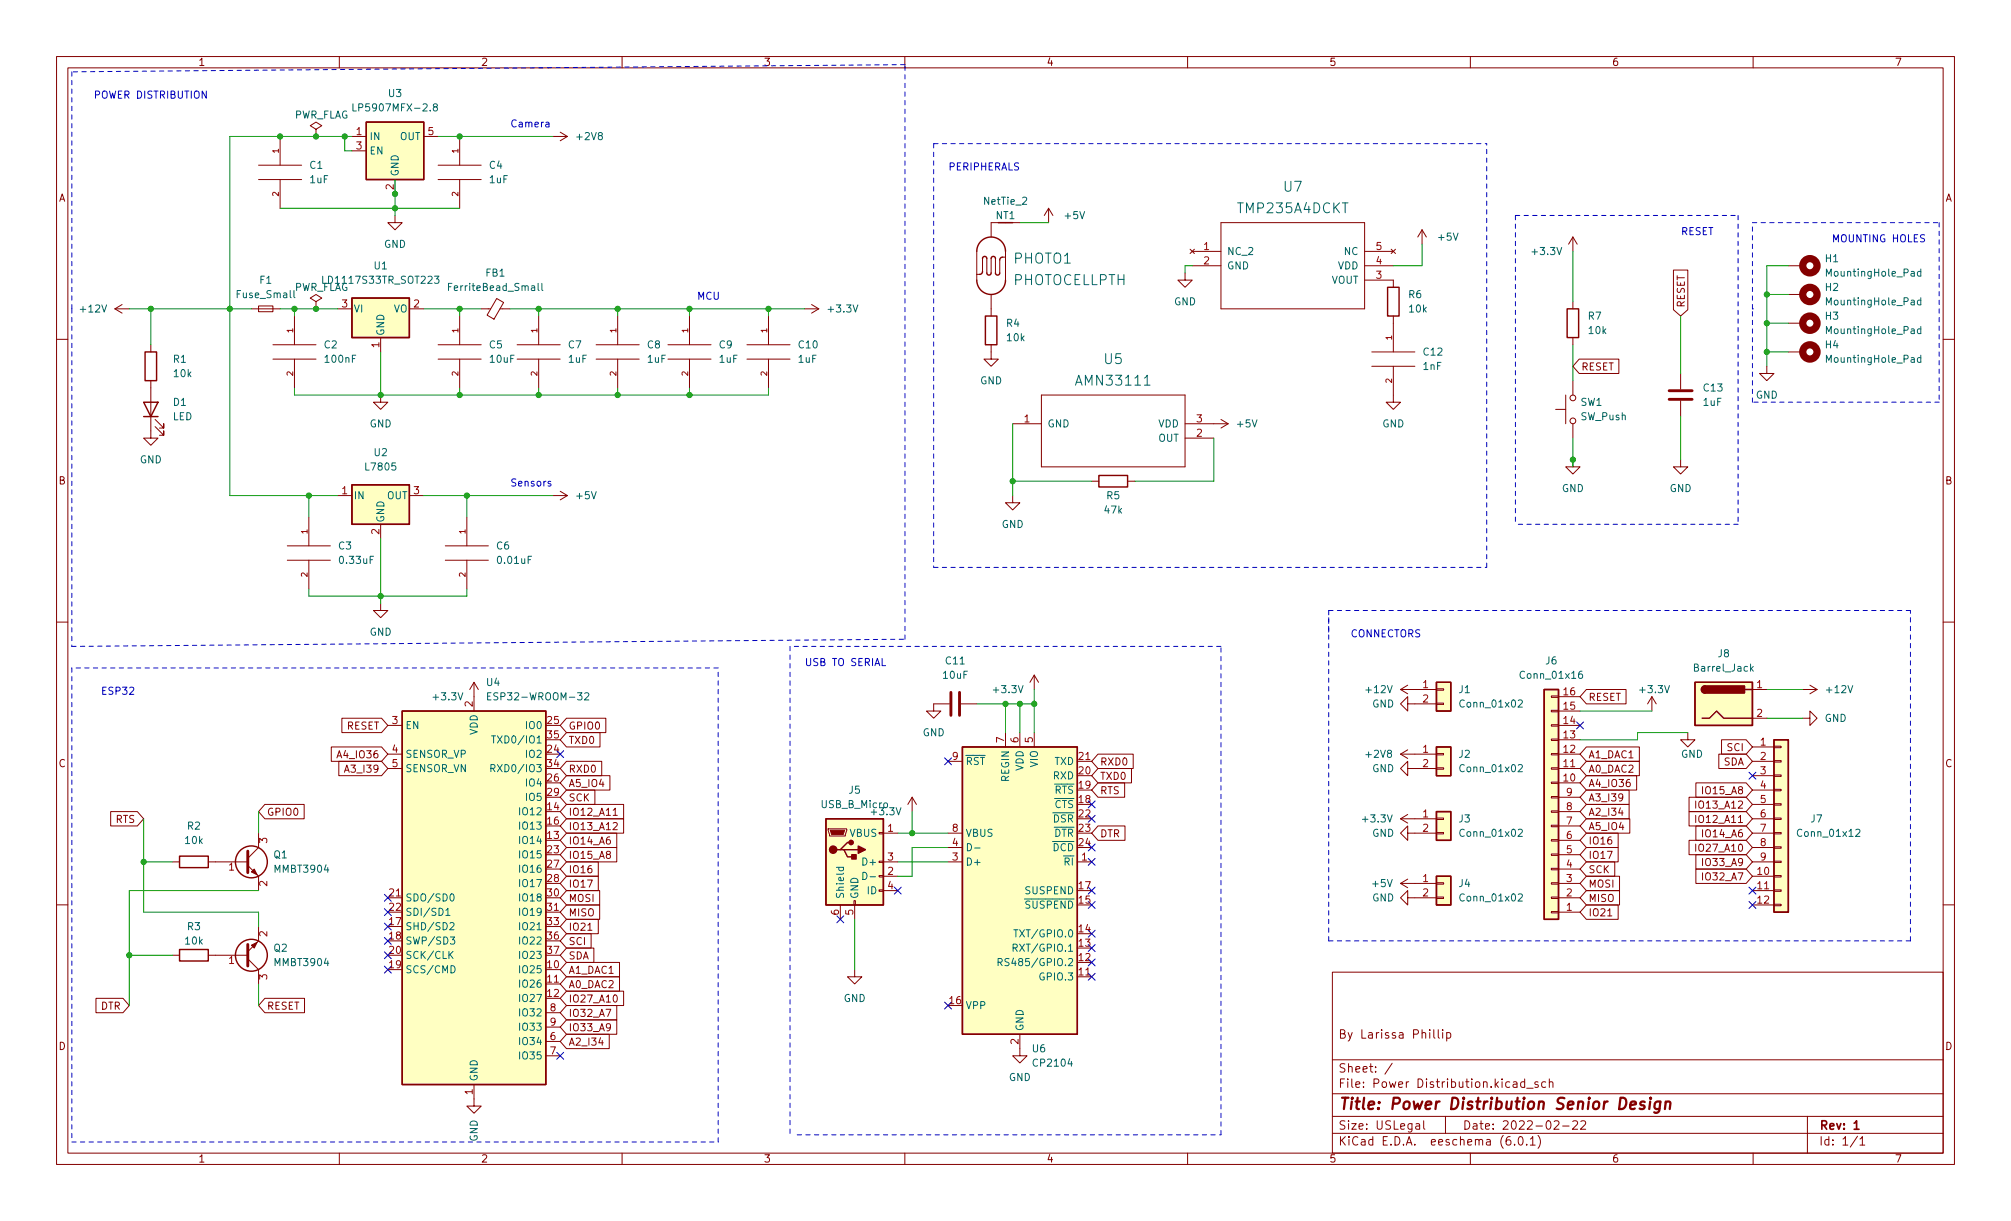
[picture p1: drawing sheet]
<svg xmlns="http://www.w3.org/2000/svg" width="356mm" height="216mm" viewBox="0 0 356 216" stroke-linecap="round" stroke-linejoin="round" font-family="sans-serif">
<defs><g id="words">
<text font-size="2.8" fill="#840000" x="236.6" y="196.2">Title: Power Distribution Senior Design</text>
<g font-size="2.5" fill="#006464">
<text x="179.3" y="46.6">PHOTO1</text>
<text x="179.1" y="50.4">PHOTOCELLPTH</text>
</g>
<g font-size="2.4" fill="#006464">
<text x="227" y="33.9">U7</text>
<text x="219" y="37.7">TMP235A4DCKT</text>
<text x="195.3" y="64.4">U5</text>
<text x="190.7" y="68.2">AMN33111</text>
</g>
<g font-size="2.1" fill="#840000">
<text x="236.6" y="183.6">By Larissa Phillip</text>
<text x="236.6" y="189.7">Sheet: /</text>
<text x="236.6" y="192.4">File: Power Distribution.kicad_sch</text>
<text x="236.6" y="202.5">KiCad E.D.A. eeschema (6.0.1)</text>
<text x="236.6" y="199.7">Size: USLegal</text>
<text x="258.6" y="199.7">Date: 2022-02-22</text>
<text x="321.6" y="199.7">Rev: 1</text>
<text x="321.6" y="202.5">Id: 1/1</text>
</g>
<g font-size="1.8" fill="#840000">
<text x="35" y="11.6">1</text>
<text x="85" y="11.6">2</text>
<text x="135" y="11.6">3</text>
<text x="185" y="11.6">4</text>
<text x="235" y="11.6">5</text>
<text x="285" y="11.6">6</text>
<text x="335" y="11.6">7</text>
<text x="10.3" y="35.6">A</text>
<text x="343.9" y="35.6">A</text>
<text x="297.9" y="54.5" transform="rotate(-90 297.9 54.5)">RESET</text>
<text x="279.6" y="65.5">RESET</text>
<text x="10.3" y="85.7">B</text>
<text x="343.9" y="85.7">B</text>
<text x="280.8" y="123.9">RESET</text>
<text x="61.3" y="129">RESET</text>
<text x="100.5" y="129">GPIO0</text>
<text x="100.5" y="131.5">TXD0</text>
<text x="10.3" y="135.6">C</text>
<text x="60.1" y="134.1">A4_IO36</text>
<text x="61.4" y="136.6">A3_I39</text>
<text x="100.5" y="136.6">RXD0</text>
<text x="194.5" y="135.3">RXD0</text>
<text x="194.5" y="137.9">TXD0</text>
<text x="280.8" y="134.1">A1_DAC1</text>
<text x="280.8" y="136.6">A0_DAC2</text>
<text x="304.7" y="135.3">SDA</text>
<text x="305.5" y="132.8">SCI</text>
<text x="343.9" y="135.6">C</text>
<text x="100.5" y="139.2">A5_IO4</text>
<text x="100.5" y="141.7">SCK</text>
<text x="194.5" y="140.4">RTS</text>
<text x="280.8" y="139.2">A4_IO36</text>
<text x="280.8" y="141.7">A3_I39</text>
<text x="300.4" y="143">IO13_A12</text>
<text x="301.4" y="140.4">IO15_A8</text>
<text x="20.4" y="145.5">RTS</text>
<text x="47.1" y="144.2">GPIO0</text>
<text x="100.5" y="144.2">IO12_A11</text>
<text x="100.5" y="146.8">IO13_A12</text>
<text x="100.5" y="149.3">IO14_A6</text>
<text x="194.5" y="148">DTR</text>
<text x="280.8" y="149.3">IO16</text>
<text x="280.8" y="144.2">A2_I34</text>
<text x="280.8" y="146.8">A5_IO4</text>
<text x="300.4" y="145.5">IO12_A11</text>
<text x="301.4" y="148">IO14_A6</text>
<text x="100.5" y="154.4">IO16</text>
<text x="100.5" y="151.9">IO15_A8</text>
<text x="280.8" y="151.9">IO17</text>
<text x="280.8" y="154.4">SCK</text>
<text x="300.4" y="150.6">IO27_A10</text>
<text x="301.4" y="153.1">IO33_A9</text>
<text x="301.4" y="155.7">IO32_A7</text>
<text x="100.5" y="156.9">IO17</text>
<text x="100.5" y="159.5">MOSI</text>
<text x="280.8" y="159.5">MISO</text>
<text x="280.8" y="156.9">MOSI</text>
<text x="100.5" y="164.6">IO21</text>
<text x="100.5" y="162">MISO</text>
<text x="100.5" y="167.1">SCI</text>
<text x="280.8" y="162">IO21</text>
<text x="100.5" y="169.6">SDA</text>
<text x="100.5" y="172.2">A1_DAC1</text>
<text x="17.8" y="178.5">DTR</text>
<text x="47.1" y="178.5">RESET</text>
<text x="100.5" y="179.8">IO32_A7</text>
<text x="100.5" y="174.7">A0_DAC2</text>
<text x="100.5" y="177.3">IO27_A10</text>
<text x="10.3" y="185.7">D</text>
<text x="100.5" y="184.9">A2_I34</text>
<text x="100.5" y="182.3">IO33_A9</text>
<text x="343.9" y="185.7">D</text>
<text x="35" y="205.6">1</text>
<text x="85" y="205.6">2</text>
<text x="135" y="205.6">3</text>
<text x="185" y="205.6">4</text>
<text x="235" y="205.6">5</text>
<text x="285" y="205.6">6</text>
<text x="335" y="205.6">7</text>
</g>
<g font-size="1.8" fill="#0000c2">
<text x="16.5" y="17.4">POWER DISTRIBUTION</text>
<text x="90.2" y="22.5">Camera</text>
<text x="167.6" y="30.1">PERIPHERALS</text>
<text x="297.2" y="41.6">RESET</text>
<text x="323.8" y="42.8">MOUNTING HOLES</text>
<text x="123.2" y="53">MCU</text>
<text x="90.2" y="86">Sensors</text>
<text x="238.8" y="112.7">CONNECTORS</text>
<text x="142.2" y="117.8">USB TO SERIAL</text>
<text x="17.8" y="122.8">ESP32</text>
</g>
<g font-size="1.8" fill="#006464">
<text x="68.7" y="17.1">U3</text>
<text x="51.9" y="21">PWR_FLAG</text>
<text x="63.4" y="19.7">LP5907MFX-2.8</text>
<text x="54.8" y="29.8">C1</text>
<text x="65.3" y="24.8">IN</text>
<text x="65.3" y="27.3">EN</text>
<text x="70.7" y="24.8">OUT</text>
<text x="86.5" y="29.8">C4</text>
<text x="102.1" y="24.8">+2V8</text>
<text x="54.8" y="32.4">1uF</text>
<text x="70.5" y="31.2" transform="rotate(-90 70.5 31.2)">GND</text>
<text x="86.6" y="32.4">1uF</text>
<text x="174.1" y="36.2">NetTie_2</text>
<text x="176.1" y="38.7">NT1</text>
<text x="188.4" y="38.7">+5V</text>
<text x="66.2" y="47.6">U1</text>
<text x="67.9" y="43.8">GND</text>
<text x="216.9" y="45.1">NC_2</text>
<text x="216.9" y="47.6">GND</text>
<text x="236.6" y="47.6">VDD</text>
<text x="237.7" y="45.1">NC</text>
<text x="254.4" y="42.5">+5V</text>
<text x="271.1" y="45.1">+3.3V</text>
<text x="322.8" y="46.4">H1</text>
<text x="42.1" y="52.7">Fuse_Small</text>
<text x="46" y="50.2">F1</text>
<text x="51.9" y="51.4">PWR_FLAG</text>
<text x="57.6" y="50.2">LD1117S33TR_SOT223</text>
<text x="79.8" y="51.4">FerriteBead_Small</text>
<text x="85.9" y="48.9">FB1</text>
<text x="207.6" y="54">GND</text>
<text x="235.4" y="50.2">VOUT</text>
<text x="249.1" y="52.7">R6</text>
<text x="322.8" y="51.4">H2</text>
<text x="323.3" y="54">MountingHole_Pad</text>
<text x="323.3" y="48.9">MountingHole_Pad</text>
<text x="14.3" y="55.2">+12V</text>
<text x="62.5" y="55.2">VI</text>
<text x="67.9" y="59.4" transform="rotate(-90 67.9 59.4)">GND</text>
<text x="69.6" y="55.2">VO</text>
<text x="146.6" y="55.2">+3.3V</text>
<text x="178" y="57.8">R4</text>
<text x="249.2" y="55.2">10k</text>
<text x="280.9" y="56.5">R7</text>
<text x="281" y="59.1">10k</text>
<text x="322.8" y="56.5">H3</text>
<text x="323.3" y="59.1">MountingHole_Pad</text>
<text x="30.7" y="64.1">R1</text>
<text x="57.3" y="61.6">C2</text>
<text x="57.6" y="64.1">100nF</text>
<text x="86.5" y="61.6">C5</text>
<text x="86.7" y="64.1">10uF</text>
<text x="100.5" y="61.6">C7</text>
<text x="100.6" y="64.1">1uF</text>
<text x="114.5" y="61.6">C8</text>
<text x="114.5" y="64.1">1uF</text>
<text x="127.2" y="61.6">C9</text>
<text x="127.2" y="64.1">1uF</text>
<text x="141.2" y="64.1">1uF</text>
<text x="141.3" y="61.6">C10</text>
<text x="178.1" y="60.3">10k</text>
<text x="251.7" y="65.4">1nF</text>
<text x="251.8" y="62.9">C12</text>
<text x="322.8" y="61.6">H4</text>
<text x="323.3" y="64.1">MountingHole_Pad</text>
<text x="30.7" y="71.8">D1</text>
<text x="30.8" y="66.7">10k</text>
<text x="173.3" y="67.9">GND</text>
<text x="279.5" y="71.8">SW1</text>
<text x="301.2" y="71.8">1uF</text>
<text x="301.3" y="69.2">C13</text>
<text x="310.5" y="70.5">GND</text>
<text x="30.5" y="74.3">LED</text>
<text x="65.3" y="75.6">GND</text>
<text x="185.2" y="75.6">GND</text>
<text x="204.8" y="75.6">VDD</text>
<text x="218.9" y="75.6">+5V</text>
<text x="244.4" y="75.6">GND</text>
<text x="279.5" y="74.3">SW_Push</text>
<text x="24.7" y="81.9">GND</text>
<text x="64.8" y="83.2">L7805</text>
<text x="66.2" y="80.6">U2</text>
<text x="204.8" y="78.1">OUT</text>
<text x="62.5" y="88.3">IN</text>
<text x="68.4" y="88.3">OUT</text>
<text x="102" y="88.3">+5V</text>
<text x="195.7" y="88.3">R5</text>
<text x="276.2" y="87">GND</text>
<text x="295.2" y="87">GND</text>
<text x="67.9" y="92.5" transform="rotate(-90 67.9 92.5)">GND</text>
<text x="177.1" y="93.3">GND</text>
<text x="195.4" y="90.8">47k</text>
<text x="59.9" y="97.2">C3</text>
<text x="60.2" y="99.7">0.33uF</text>
<text x="87.8" y="97.2">C6</text>
<text x="88.1" y="99.7">0.01uF</text>
<text x="65.3" y="112.4">GND</text>
<text x="167.3" y="117.5">C11</text>
<text x="273.3" y="117.5">J6</text>
<text x="299.8" y="118.7">Barrel_Jack</text>
<text x="303.8" y="116.2">J8</text>
<text x="76.8" y="123.8">+3.3V</text>
<text x="86.1" y="121.3">U4</text>
<text x="87.2" y="123.8">ESP32-WROOM-32</text>
<text x="166.8" y="120">10uF</text>
<text x="175.8" y="122.6">+3.3V</text>
<text x="241.7" y="122.6">+12V</text>
<text x="242.6" y="125.1">GND</text>
<text x="258" y="122.6">J1</text>
<text x="258.5" y="125.1">Conn_01x02</text>
<text x="269.1" y="120">Conn_01x16</text>
<text x="290.1" y="122.6">+3.3V</text>
<text x="323.1" y="122.6">+12V</text>
<text x="71.6" y="128.9">EN</text>
<text x="84.5" y="130" transform="rotate(-90 84.5 130)">VDD</text>
<text x="88.1" y="131.4">TXD0/IO1</text>
<text x="93.2" y="128.9">IO0</text>
<text x="163.1" y="130.2">GND</text>
<text x="322.6" y="127.6">GND</text>
<text x="71.6" y="134">SENSOR_VP</text>
<text x="71.6" y="136.5">SENSOR_VN</text>
<text x="88" y="136.5">RXD0/IO3</text>
<text x="93.2" y="134">IO2</text>
<text x="170.7" y="135.3">~{RST}</text>
<text x="181" y="136.3" transform="rotate(-90 181 136.3)">VDD</text>
<text x="183.5" y="135.6" transform="rotate(-90 183.5 135.6)">VIO</text>
<text x="186.3" y="137.8">RXD</text>
<text x="186.5" y="135.3">TXD</text>
<text x="241.7" y="134">+2V8</text>
<text x="242.6" y="136.5">GND</text>
<text x="258" y="134">J2</text>
<text x="258.5" y="136.5">Conn_01x02</text>
<text x="297.2" y="134">GND</text>
<text x="93.2" y="139.1">IO4</text>
<text x="93.2" y="141.6">IO5</text>
<text x="145.3" y="142.9">USB_B_Micro</text>
<text x="150.1" y="140.3">J5</text>
<text x="178.4" y="138.2" transform="rotate(-90 178.4 138.2)">REGIN</text>
<text x="185.1" y="142.9">~{CTS}</text>
<text x="185.1" y="140.3">~{RTS}</text>
<text x="32.8" y="149.2">10k</text>
<text x="33.2" y="146.7">R2</text>
<text x="92.2" y="149.2">IO14</text>
<text x="92.2" y="144.1">IO12</text>
<text x="92.2" y="146.7">IO13</text>
<text x="150.3" y="148">VBUS</text>
<text x="154.3" y="144.1">+3.3V</text>
<text x="170.7" y="148">VBUS</text>
<text x="184.9" y="145.4">~{DSR}</text>
<text x="185" y="148">~{DTR}</text>
<text x="241.1" y="145.4">+3.3V</text>
<text x="242.6" y="148">GND</text>
<text x="258" y="145.4">J3</text>
<text x="258.5" y="148">Conn_01x02</text>
<text x="318.1" y="148">Conn_01x12</text>
<text x="320.2" y="145.4">J7</text>
<text x="48.4" y="151.8">Q1</text>
<text x="48.7" y="154.3">MMBT3904</text>
<text x="92.2" y="151.8">IO15</text>
<text x="92.2" y="154.3">IO16</text>
<text x="152.9" y="153">D+</text>
<text x="170.7" y="153">D+</text>
<text x="186.8" y="153">~{RI}</text>
<text x="71.6" y="159.4">SDO/SD0</text>
<text x="71.6" y="161.9">SDI/SD1</text>
<text x="92.2" y="156.8">IO17</text>
<text x="92.2" y="159.4">IO18</text>
<text x="92.2" y="161.9">IO19</text>
<text x="149.2" y="159" transform="rotate(-90 149.2 159)">Shield</text>
<text x="151.8" y="159" transform="rotate(-90 151.8 159)">GND</text>
<text x="153.4" y="158.1">ID</text>
<text x="180.1" y="160.7">~{SUSPEND}</text>
<text x="181.4" y="158.1">SUSPEND</text>
<text x="242.6" y="159.4">GND</text>
<text x="242.8" y="156.8">+5V</text>
<text x="258" y="156.8">J4</text>
<text x="258.5" y="159.4">Conn_01x02</text>
<text x="32.8" y="167">10k</text>
<text x="33.2" y="164.5">R3</text>
<text x="71.6" y="164.5">SHD/SD2</text>
<text x="71.6" y="167">SWP/SD3</text>
<text x="92.2" y="164.5">IO21</text>
<text x="92.2" y="167">IO22</text>
<text x="180.3" y="165.7">TXT/GPIO.0</text>
<text x="48.4" y="168.3">Q2</text>
<text x="48.7" y="170.8">MMBT3904</text>
<text x="71.6" y="172.1">SCS/CMD</text>
<text x="71.6" y="169.5">SCK/CLK</text>
<text x="92.2" y="172.1">IO25</text>
<text x="92.2" y="169.5">IO23</text>
<text x="178.2" y="170.8">RS485/GPIO.2</text>
<text x="180.1" y="168.3">RXT/GPIO.1</text>
<text x="184.1" y="173.4">GPIO.3</text>
<text x="92.2" y="174.6">IO26</text>
<text x="92.2" y="177.2">IO27</text>
<text x="92.2" y="179.7">IO32</text>
<text x="149.2" y="177.2">GND</text>
<text x="170.7" y="178.4">VPP</text>
<text x="92.2" y="184.8">IO34</text>
<text x="92.2" y="182.2">IO33</text>
<text x="181" y="182.4" transform="rotate(-90 181 182.4)">GND</text>
<text x="84.5" y="191.3" transform="rotate(-90 84.5 191.3)">GND</text>
<text x="92.2" y="187.3">IO35</text>
<text x="178.4" y="191.1">GND</text>
<text x="182.6" y="186.1">U6</text>
<text x="182.9" y="188.6">CP2104</text>
<text x="84.5" y="201.9" transform="rotate(-90 84.5 201.9)">GND</text>
</g>
<g font-size="1.8" fill="#a90000">
<text x="63" y="23.9">1</text>
<text x="75.7" y="23.9">5</text>
<text x="63" y="26.4">3</text>
<text x="69.6" y="33.5" transform="rotate(-90 69.6 33.5)">2</text>
<text x="212.9" y="44.2">1</text>
<text x="212.9" y="46.7">2</text>
<text x="243.3" y="46.7">4</text>
<text x="243.3" y="44.2">5</text>
<text x="243.3" y="49.3">3</text>
<text x="60.5" y="54.4">3</text>
<text x="73.2" y="54.4">2</text>
<text x="67.1" y="61.5" transform="rotate(-90 67.1 61.5)">1</text>
<text x="181.1" y="74.7">1</text>
<text x="211.6" y="77.2">2</text>
<text x="211.6" y="74.7">3</text>
<text x="60.5" y="87.4">1</text>
<text x="73.2" y="87.4">3</text>
<text x="67.1" y="94.5" transform="rotate(-90 67.1 94.5)">2</text>
<text x="83.6" y="125" transform="rotate(-90 83.6 125)">2</text>
<text x="251.6" y="121.7">1</text>
<text x="251.6" y="124.2">2</text>
<text x="276.5" y="125.5">15</text>
<text x="276.5" y="122.9">16</text>
<text x="310.7" y="121.7">1</text>
<text x="69.4" y="128">3</text>
<text x="96.8" y="128">25</text>
<text x="96.8" y="130.6">35</text>
<text x="177.5" y="131.3" transform="rotate(-90 177.5 131.3)">7</text>
<text x="180.1" y="131.3" transform="rotate(-90 180.1 131.3)">6</text>
<text x="182.6" y="131.3" transform="rotate(-90 182.6 131.3)">5</text>
<text x="276.5" y="130.6">13</text>
<text x="276.5" y="128">14</text>
<text x="310.7" y="126.7">2</text>
<text x="311.3" y="131.8">1</text>
<text x="69.4" y="133.1">4</text>
<text x="69.4" y="135.6">5</text>
<text x="96.8" y="133.1">24</text>
<text x="96.8" y="135.6">34</text>
<text x="168.4" y="134.4">9</text>
<text x="190.8" y="136.9">20</text>
<text x="190.8" y="134.4">21</text>
<text x="251.6" y="133.1">1</text>
<text x="251.6" y="135.6">2</text>
<text x="276.5" y="135.6">11</text>
<text x="276.5" y="133.1">12</text>
<text x="311.3" y="134.4">2</text>
<text x="311.3" y="136.9">3</text>
<text x="96.8" y="143.3">14</text>
<text x="96.8" y="138.2">26</text>
<text x="96.8" y="140.7">29</text>
<text x="190.8" y="142">18</text>
<text x="190.8" y="139.4">19</text>
<text x="276.5" y="138.2">10</text>
<text x="277" y="143.3">8</text>
<text x="277" y="140.7">9</text>
<text x="311.3" y="139.4">4</text>
<text x="311.3" y="142">5</text>
<text x="47.2" y="149.1" transform="rotate(-90 47.2 149.1)">3</text>
<text x="96.8" y="148.3">13</text>
<text x="96.8" y="145.8">16</text>
<text x="157" y="147.1">1</text>
<text x="168.4" y="149.6">4</text>
<text x="168.4" y="147.1">8</text>
<text x="190.8" y="144.5">22</text>
<text x="190.8" y="147.1">23</text>
<text x="190.8" y="149.6">24</text>
<text x="251.6" y="144.5">1</text>
<text x="251.6" y="147.1">2</text>
<text x="277" y="148.3">6</text>
<text x="277" y="145.8">7</text>
<text x="311.3" y="144.5">6</text>
<text x="311.3" y="147.1">7</text>
<text x="311.3" y="149.6">8</text>
<text x="40.5" y="153.9">1</text>
<text x="96.8" y="150.9">23</text>
<text x="96.8" y="153.4">27</text>
<text x="96.8" y="156">28</text>
<text x="157" y="154.7">2</text>
<text x="157" y="152.1">3</text>
<text x="168.4" y="152.1">3</text>
<text x="191.3" y="152.1">1</text>
<text x="251.6" y="156">1</text>
<text x="277" y="156">3</text>
<text x="277" y="153.4">4</text>
<text x="277" y="150.9">5</text>
<text x="310.8" y="154.7">10</text>
<text x="311.3" y="152.1">9</text>
<text x="47.2" y="156.7" transform="rotate(-90 47.2 156.7)">2</text>
<text x="68.9" y="158.5">21</text>
<text x="68.9" y="161">22</text>
<text x="96.8" y="158.5">30</text>
<text x="96.8" y="161">31</text>
<text x="148.3" y="161.8" transform="rotate(-90 148.3 161.8)">6</text>
<text x="150.9" y="161.8" transform="rotate(-90 150.9 161.8)">5</text>
<text x="157" y="157.2">4</text>
<text x="190.8" y="159.8">15</text>
<text x="190.8" y="157.2">17</text>
<text x="251.6" y="158.5">2</text>
<text x="277" y="161">1</text>
<text x="277" y="158.5">2</text>
<text x="310.8" y="157.2">11</text>
<text x="310.8" y="159.8">12</text>
<text x="47.2" y="165.6" transform="rotate(-90 47.2 165.6)">2</text>
<text x="68.9" y="163.6">17</text>
<text x="68.9" y="166.1">18</text>
<text x="96.8" y="163.6">33</text>
<text x="96.8" y="166.1">36</text>
<text x="190.8" y="167.4">13</text>
<text x="190.8" y="164.8">14</text>
<text x="40.5" y="170.4">1</text>
<text x="47.2" y="173.2" transform="rotate(-90 47.2 173.2)">3</text>
<text x="68.9" y="171.2">19</text>
<text x="68.9" y="168.7">20</text>
<text x="96.8" y="171.2">10</text>
<text x="96.8" y="173.7">11</text>
<text x="96.8" y="168.7">37</text>
<text x="190.8" y="172.5">11</text>
<text x="190.8" y="169.9">12</text>
<text x="96.8" y="176.3">12</text>
<text x="97.3" y="178.8">8</text>
<text x="167.9" y="177.5">16</text>
<text x="97.3" y="183.9">6</text>
<text x="97.3" y="181.4">9</text>
<text x="180.1" y="184.6" transform="rotate(-90 180.1 184.6)">2</text>
<text x="97.3" y="186.4">7</text>
<text x="83.6" y="193.5" transform="rotate(-90 83.6 193.5)">1</text>
</g>
<g font-size="1.4" fill="#a90000">
<text x="49.3" y="27.1" transform="rotate(-90 49.3 27.1)">1</text>
<text x="81" y="27.1" transform="rotate(-90 81 27.1)">1</text>
<text x="49.3" y="34.7" transform="rotate(-90 49.3 34.7)">2</text>
<text x="81" y="34.7" transform="rotate(-90 81 34.7)">2</text>
<text x="51.8" y="58.8" transform="rotate(-90 51.8 58.8)">1</text>
<text x="81" y="58.8" transform="rotate(-90 81 58.8)">1</text>
<text x="95" y="58.8" transform="rotate(-90 95 58.8)">1</text>
<text x="109" y="58.8" transform="rotate(-90 109 58.8)">1</text>
<text x="121.7" y="58.8" transform="rotate(-90 121.7 58.8)">1</text>
<text x="135.6" y="58.8" transform="rotate(-90 135.6 58.8)">1</text>
<text x="246.1" y="60.1" transform="rotate(-90 246.1 60.1)">1</text>
<text x="51.8" y="66.4" transform="rotate(-90 51.8 66.4)">2</text>
<text x="81" y="66.4" transform="rotate(-90 81 66.4)">2</text>
<text x="95" y="66.4" transform="rotate(-90 95 66.4)">2</text>
<text x="109" y="66.4" transform="rotate(-90 109 66.4)">2</text>
<text x="121.7" y="66.4" transform="rotate(-90 121.7 66.4)">2</text>
<text x="135.6" y="66.4" transform="rotate(-90 135.6 66.4)">2</text>
<text x="246.1" y="67.7" transform="rotate(-90 246.1 67.7)">2</text>
<text x="54.4" y="94.4" transform="rotate(-90 54.4 94.4)">1</text>
<text x="82.3" y="94.4" transform="rotate(-90 82.3 94.4)">1</text>
<text x="54.4" y="102" transform="rotate(-90 54.4 102)">2</text>
<text x="82.3" y="102" transform="rotate(-90 82.3 102)">2</text>
</g>
</g></defs>
<g fill="none" stroke="#840000" stroke-width=".18">
<path d="M10 10h335.6v195.9h-335.6zM12 12h331.6v191.9h-331.6zM60 10v2M110 10v2M160 10v2M210 10v2M260 10v2M310 10v2M45.7 31.8h7.6M45.7 29.2h7.6M49.5 24.1v5.1M49.5 31.8v5"/>
<path d="M55.9 22.9l1-.7-1-.6-1 .6 1 .7v1.2M55.9 24.1h.1M62.2 24.1h2.6M62.2 26.7h2.6M69.8 38.1v1.3h1.3l-1.3 1.2-1.2-1.2h1.2M69.8 31.8v2.5M74.9 24.1h2.6M77.5 31.8h7.6M77.5 29.2h7.6M81.3 24.1v5.1M81.3 31.8v5M97.8 24.1h2.5"/>
<path d="M99.1 23.4l1.2 .7M100.3 24.1l-1.2 .8M180.3 39.4h-5v2.5M185.4 36.8l-.7 1.3M185.4 36.8v2.6M185.4 36.8l.8 1.3M215.9 39.4h25.4v15.2h-25.4zM10 60h2M20.3 54.6h2.6M20.3 54.6l1.3 .8M21.6 53.8l-1.3 .8M44.4 54.6h5.1"/>
<path d="M45.7 54.1h2.6v1h-2.6zM52.1 55.9v5.1M55.9 53.3l1-.6-1-.6-1 .6 1 .6v1.3M55.9 54.6h.1M59.7 54.6h2.5M67.3 59.7v2.5M72.4 54.6h2.5M81.3 55.9v5.1M85.1 54.6h1.6M87.8 52.8l1.3 .7-1.7 2.9-1.3-.7zM88.4 54.6h1.8M95.2 55.9v5.1"/>
<path d="M109.2 55.9v5.1M121.9 55.9v5.1M135.9 55.9v5.1M142.2 54.6h2.6M143.5 53.8l1.3 .8M144.8 54.6l-1.3 .8M172.7 44.5v5M172.7 48.5h.5M173.7 45.7v2.3M174.5 45.7v2.6M175.3 45.7v2.6M175.3 52.1v3.8"/>
<path d="M176 45.7v2.6M176.8 46v2.3M177.3 45.5h.5M177.8 44.5v5M209.5 48.3v1.2h1.3l-1.3 1.3-1.2-1.3h1.2M210.4 44.1l.8 .7M210.8 47h5.1M210.8 44.5h5.1M211.2 44.1l-.8 .7M241.3 47h5.1M241.3 44.5h5.1M241.3 49.5h5.1v1.3"/>
<path d="M246 44.1l.8 .7M246.4 55.9v6.3M246.8 44.1l-.8 .7M251.5 40.6l-.8 1.3M251.5 40.6v2.6M251.5 40.6l.7 1.3M278.1 41.9v2.6M278.1 53.3v1.3M278.1 59.7v1.3M278.1 41.9l-.7 1.3M278.1 41.9l.8 1.3M295.9 47.8h2.5v7l-1.2 1.1-1.3-1.1z"/>
<path d="M316.2 57.2h2.6M316.2 52.1h2.6M316.2 47h2.6M343.6 60h2M26.7 67.3v10.2h1.2l-1.2 1.2-1.3-1.2h1.3M26.7 61v1.2M27.4 75.4l1.6 1.6v-.8v.8h-.8M27.4 74.2l1.6 1.5v-.8v.8h-.8M48.3 63.5h7.6M48.3 61h7.6M52.1 63.5v5.1M67.3 69.9v1.2h1.3l-1.3 1.3-1.3-1.3h1.3"/>
<path d="M77.5 63.5h7.6M77.5 61h7.6M81.3 63.5v5.1M91.4 63.5h7.7M91.4 61h7.7M95.2 63.5v5.1M105.4 63.5h7.6M105.4 61h7.6M109.2 63.5v5.1M118.1 63.5h7.6M118.1 61h7.6M121.9 63.5v5.1"/>
<path d="M132.1 63.5h7.6M132.1 61h7.6M135.9 63.5v5.1M175.3 61v2.5h1.2l-1.2 1.3-1.3-1.3h1.3M179.1 74.9h5M184.1 69.9h25.4v12.7h-25.4zM209.5 74.9h7.7M209.5 77.5h5.1M215.9 74.2l1.3 .7M217.2 74.9l-1.3 .8M242.6 62.2h7.6M242.6 64.8h7.6"/>
<path d="M246.4 64.8v6.3h1.2l-1.2 1.3-1.3-1.3h1.3M275.1 72.4h1.8M276.9 69.9v5M278.1 67.3v2.6M278.1 74.9v2.6M279.2 63.5h7.1v2.5h-7.1l-1.1-1.2zM297.2 66v2.8M297.2 70.9v2.8M312.4 64.8v1.2h1.3l-1.3 1.3-1.3-1.3h1.3M316.2 62.2h2.6M50.8 99.1h7.6M50.8 96.5h7.6"/>
<path d="M54.6 91.4v5.1M54.6 99.1v5M59.7 87.6h2.5M67.3 92.7v2.6M72.4 87.6h2.5M78.7 99.1h7.7M78.7 96.5h7.7M82.5 91.4v5.1M82.5 99.1v5M97.8 87.6h2.5M99.1 86.9l1.2 .7M100.3 87.6l-1.2 .8"/>
<path d="M179.1 87.6v1.3h1.2l-1.2 1.3-1.3-1.3h1.3M193 85.1h1.3M199.4 85.1h1.3M278.1 81.3v1.3h1.3l-1.3 1.2-1.2-1.2h1.2M297.2 81.3v1.3h1.2l-1.2 1.2-1.3-1.2h1.3M10 110h2M67.3 106.7v1.3h1.3l-1.3 1.2-1.3-1.2h1.3M182.9 119.4l-.8 1.3M182.9 119.4v2.5M182.9 119.4l.7 1.3M343.6 110h2M58.6 132.1h8.9l1.1 1.3-1.1 1.2h-8.9z"/>
<path d="M59.9 134.6h7.6l1.1 1.3-1.1 1.3h-7.6zM60.5 127h7l1.1 1.3-1.1 1.2h-7zM68.6 128.3h2.5M68.6 133.4h2.5M68.6 135.9h2.5M83.8 120.7l-.7 1.2M83.8 120.7v5M83.8 120.7l.8 1.2M100.2 127h6.9v2.5h-6.9l-1.1-1.2zM100.2 129.5h5.9v2.6h-5.9l-1.1-1.3zM100.2 137.2h7.7v2.5h-7.7l-1.1-1.3zM100.2 139.7h5v2.5h-5l-1.1-1.2z"/>
<path d="M100.2 134.6h6.2v2.6h-6.2l-1.1-1.3zM167.6 134.6h2.6M167.9 124.5h-2.8v1.2h1.3l-1.3 1.3-1.3-1.3h1.3M169.9 124.5h2.8M177.8 129.5v2.6M180.3 129.5v2.6M182.9 129.5v2.6M190.5 134.6h2.5M194.2 133.3h6.2v2.6h-6.2l-1.2-1.3zM194.2 138.4h4.7v2.6h-4.7l-1.2-1.3zM194.2 135.9h5.9v2.5h-5.9l-1.2-1.2zM247.6 133.4h6.4"/>
<path d="M247.6 121.9h6.4M247.6 121.9l1.3 .8M247.6 133.4l1.3 .7M248.9 135.9v1.3l-1.3-1.3 1.3-1.3v1.3h5.1M248.9 124.5v1.2l-1.3-1.2 1.3-1.3v1.3h5.1M248.9 121.2l-1.3 .7M248.9 132.6l-1.3 .8M254 135.8h1.3v.2h-1.3zM254 133.2h1.3v.3h-1.3zM254 124.3h1.3v.3h-1.3zM254 121.8h1.3v.2h-1.3zM274.3 123.1h1.3v.2h-1.3z"/>
<path d="M274.3 125.6h1.3v.3h-1.3zM274.3 128.1h1.3v.3h-1.3zM274.3 130.7h1.3v.2h-1.3zM274.3 133.2h1.3v.3h-1.3zM274.3 135.8h1.3v.2h-1.3zM274.3 138.3h1.3v.3h-1.3zM275.6 128.3h3.8M275.6 133.4h3.8M275.6 135.9h3.8M275.6 138.4h3.8M275.6 130.8h3.8M275.6 125.7h3.8"/>
<path d="M275.6 123.2h3.8M280.5 137.2h8.9v2.5h-8.9l-1.1-1.3zM280.5 132.1h9.4v2.5h-9.4l-1.1-1.2zM280.5 139.7h7.6v2.5h-7.6l-1.1-1.2zM280.5 121.9h7v2.6h-7l-1.1-1.3zM280.5 134.6h9.4v2.6h-9.4l-1.1-1.3zM292.1 123.2l-.8 1.3M292.1 123.2v2.5M292.1 123.2l.8 1.3M298.4 129.5v1.3h1.3l-1.3 1.3-1.2-1.3h1.2M299.9 138.4h8.9l1.1 1.3-1.1 1.3h-8.9zM303.9 133.3h4.9l1.1 1.3-1.1 1.3h-4.9z"/>
<path d="M304.4 130.8h4.4l1.1 1.3-1.1 1.3h-4.4zM309.9 134.6h3.8M309.9 121.9h2.5M309.9 127h2.5M309.9 132.1h3.8M309.9 137.2h3.8M309.9 139.7h3.8M313.7 139.6h1.3v.2h-1.3zM313.7 137h1.3v.3h-1.3zM313.7 134.5h1.3v.2h-1.3zM313.7 132h1.3v.2h-1.3zM318.8 127h1.2v-1.3l1.3 1.3-1.3 1.3v-1.3"/>
<path d="M318.8 121.9h2.5M320 121.2l1.3 .7M321.3 121.9l-1.3 .8M10 160h2M19.6 143.5h4.7l1.1 1.3-1.1 1.3h-4.7zM30.5 152.4h1.2M36.8 152.4h7M43.8 153l1.9 1.9v2.6M45.7 147.3v2.6l-1.9 1.9M46.8 142.2h7v2.6h-7l-1.1-1.3zM68.6 158.8h2.5M100.2 142.2h10.1v2.6h-10.1l-1.1-1.3z"/>
<path d="M100.2 144.8h10.1v2.5h-10.1l-1.1-1.2zM100.2 154.9h5.6v2.6h-5.6l-1.1-1.3zM100.2 157.5h5.8v2.5h-5.8l-1.1-1.2zM100.2 147.3h8.9v2.6h-8.9l-1.1-1.3zM100.2 152.4h5.6v2.5h-5.6l-1.1-1.2zM100.2 149.9h8.9v2.5h-8.9l-1.1-1.3zM108.4 143.3l.4-.4v1.3M108.4 145.6l.5-.2 .3 .4-.8 .9h.8M108.4 144.2h.8M146.4 146.6h3.3v.2l-.2 1h-2.8zM151 159.3h.3v.7h-.3zM155.4 157.4h.8v.2h-.8z"/>
<path d="M155.4 154.8h.8v.3h-.8zM155.4 152.3h.8v.2h-.8zM155.4 147.2h.8v.2h-.8zM156.2 147.3h2.5M156.2 154.9h2.5M156.2 152.4h2.5M156.2 157.5h2.5M161.3 141l-.8 1.2M161.3 141v2.5M161.3 141l.8 1.2M167.6 147.3h2.6M167.6 152.4h2.6"/>
<path d="M167.6 149.9h2.6M190.5 152.4h2.5M194.2 146h4.7v2.6h-4.7l-1.2-1.3zM247.6 144.8h6.4M247.6 156.2h6.4M247.6 144.8l1.3 .7M247.6 156.2l1.3 .8M248.9 158.8v1.2l-1.3-1.2 1.3-1.3v1.3h5.1M248.9 147.3v1.3l-1.3-1.3 1.3-1.2v1.2h5.1M248.9 144l-1.3 .8M248.9 155.4l-1.3 .8M254 147.2h1.3v.2h-1.3z"/>
<path d="M254 144.7h1.3v.2h-1.3zM254 158.6h1.3v.3h-1.3zM254 156.1h1.3v.2h-1.3zM274.3 140.8h1.3v.3h-1.3zM274.3 143.4h1.3v.2h-1.3zM274.3 145.9h1.3v.3h-1.3zM274.3 148.5h1.3v.2h-1.3zM274.3 151h1.3v.3h-1.3zM274.3 153.5h1.3v.3h-1.3zM274.3 156.1h1.3v.2h-1.3zM274.3 158.6h1.3v.3h-1.3zM275.6 158.8h3.8"/>
<path d="M275.6 156.2h3.8M275.6 153.7h3.8M275.6 151.1h3.8M275.6 148.6h3.8M275.6 146.1h3.8M275.6 143.5h3.8M275.6 141h3.8M280.5 147.3h5.6v2.6h-5.6l-1.1-1.3zM280.5 157.5h5.9v2.5h-5.9l-1.1-1.2zM280.5 154.9h5.9v2.6h-5.9l-1.1-1.3zM280.5 149.9h5.6v2.5h-5.6l-1.1-1.3zM280.5 152.4h5v2.5h-5l-1.1-1.2z"/>
<path d="M280.5 142.2h7.6v2.6h-7.6l-1.1-1.3zM280.5 144.8h7.7v2.5h-7.7l-1.1-1.2zM286.5 142.8l-.3 1h.8M298.7 148.6h10.1l1.1 1.3-1.1 1.2h-10.1zM298.7 143.5h10.1l1.1 1.3-1.1 1.3h-10.1zM298.7 141h10.1l1.1 1.2-1.1 1.3h-10.1zM299.8 141.6v1.3M299.8 144.2v1.2M299.8 149.3v1.2M299.9 146h8.9l1.1 1.3-1.1 1.3h-8.9zM299.9 151.1h8.9l1.1 1.3-1.1 1.3h-8.9zM299.9 153.7h8.9l1.1 1.2-1.1 1.3h-8.9z"/>
<path d="M309.9 147.3h3.8M309.9 154.9h3.8M309.9 152.4h3.8M309.9 157.5h3.8M309.9 149.9h3.8M309.9 144.8h3.8M309.9 142.2h3.8M313.7 159.9h1.3v.2h-1.3zM313.7 157.4h1.3v.2h-1.3zM313.7 154.8h1.3v.3h-1.3zM313.7 152.3h1.3v.2h-1.3zM313.7 149.7h1.3v.3h-1.3z"/>
<path d="M313.7 147.2h1.3v.2h-1.3zM313.7 144.7h1.3v.2h-1.3zM313.7 142.1h1.3v.3h-1.3zM343.6 160h2M17 176.5h4.7l1.2 1.3-1.2 1.3h-4.7zM30.5 168.9h1.2M36.8 168.9h7M43.8 169.5l1.9 2v2.5M45.7 163.8v2.6l-1.9 1.9M46.8 176.5h7v2.6h-7l-1.1-1.3zM96.5 174h2.6M96.5 161.3h2.6"/>
<path d="M96.5 179.1h2.6M100.2 177.8h8.9v2.5h-8.9l-1.1-1.2zM100.2 172.7h9.3v2.6h-9.3l-1.1-1.3zM100.2 162.6h5.6v2.5h-5.6l-1.1-1.3zM100.2 160h5.8v2.6h-5.8l-1.1-1.3zM100.2 167.6h4.8v2.6h-4.8l-1.1-1.3zM100.2 170.2h9.3v2.5h-9.3l-1.1-1.2zM100.2 165.1h4.3v2.5h-4.3l-1.1-1.2zM100.2 175.3h10.1v2.5h-10.1l-1.1-1.3zM104 164.5h.7M108.5 176l.2-.1a.68 .68 0 0 1 .5 .7 .68 .68 0 0 1-.5 .6l-.2-.1-.1-.4zM148.6 160v2.6"/>
<path d="M151.1 171.5v1.2h1.3l-1.3 1.3-1.2-1.3h1.2M151.1 160v2.6M190.5 172.7h2.5M235.6 171.9h108v32h-108zM274.3 161.2h1.3v.2h-1.3zM275.6 161.3h3.8M280.5 160h5.6v2.6h-5.6l-1.1-1.3zM284.3 162h.7M309.9 160h3.8M83.8 191.8v3.8h-1.3l1.3 1.3 1.3-1.3h-1.3M96.5 184.2h2.6M96.5 186.7h2.6"/>
<path d="M96.5 181.6h2.6M100.2 182.9h7.5v2.5h-7.5l-1.1-1.2zM100.2 180.3h8.9v2.6h-8.9l-1.1-1.3zM106.2 183.5l-.3 .9h.8M180.3 182.9v3.8h1.3l-1.3 1.3-1.2-1.3h1.2M235.6 197.4h108M235.6 193.4h108M235.6 187.4h108M246.2 188l-1.3 1.9M250.4 198.7h.6v1M251 199l-.5 .1a.29 .29 0 0 0-.2 .3 .29 .29 0 0 0 .2 .3l.5-.1M251.7 198.2v1.3l.3 .2"/>
<path d="M253.5 182.1v1.3l.2 .2M254.3 182.1v1.3l.2 .2M255.1 182.1v.1M255.1 182.6v1M255.6 197.4v3M255.8 182.6h.4l.3 .3v.4l-.1 .2h-.6M255.8 182.6v1.5M269.6 191.4l-.4-.1-.3 .3v.4l.1 .2h.6M269.6 190.8v1.5M270 192.4h1.1M272 191.4l-.4-.1-.2 .2 .1 .2 .5 .2v.3h-.6M273.3 191.4l-.4-.1-.3 .3v.4l.1 .2h.6"/>
<path d="M274 191.4l.2-.1 .3 .1 .1 .9M274 190.8v1.5M274.8 198.3l.6-.1 .2 .1 .1 .3-1 1.1h1M276.3 199.1h1.2M278.1 198.3l.6-.1 .2 .1 .1 .3-1 1.1h1M279.5 198.3l.6-.1 .2 .1 .1 .3-.9 1.1h.9M319.6 197.4v6.5M60 203.9v2M110 203.9v2M160 203.9v2M210 203.9v2M235.6 200.4h108"/>
<path d="M260 203.9v2M267 201a.59 .59 0 0 0-.7 .6v.6l.2 .2 .4 .1 .2-.2 .1-.5-.2-.2-.4-.1-.3 .3M267.8 202.3v.2M268.7 201h.1a.81 .81 0 0 1 .6 .6 .81 .81 0 0 1-.3 .8l-.1 .1a.81 .81 0 0 1-.6-.6 .81 .81 0 0 1 .3-.9zM270 202.3v.2M270.6 201.4l.4-.4v1.5M270.6 202.5h.9M272 200.8a1.73 1.73 0 0 1 0 2.2M310 203.9v2M328.5 200.9l-1.3 1.9M328.9 201.4l.4-.4v1.5M328.9 202.5h.8"/>
<circle cx="278.1" cy="74.4" r=".51"/>
<circle cx="278.1" cy="70.4" r=".51"/>
</g>
<path d="M327.9 198.6l.4-.4v1.5M327.9 199.7h.8" fill="none" stroke="#840000" stroke-width=".3"/>
<path d="M290.8 194.9a.49 .49 0 0 0-.8 .3l.3 .2 .5 .1v.2l-.1 .3-.2 .1-.6-.1M291.8 194.8l-.2 1.3M291.9 194.1l-.1 .1 .1 .1 .1-.1-.1-.1v.2M293.6 194.9a.66 .66 0 0 0-1 .3l-.1 .5 .2 .3 .2 .1 .6-.1M293.6 194.8l-.2 1.6a.6 .6 0 0 1-.9 .3M294.5 195a.49 .49 0 0 1 .9 .1l-.1 1M294.6 194.8l-.2 1.3" fill="none" stroke="#840000" stroke-width=".4"/>
<g fill="#ffffc2" stroke="#ffffc2" stroke-width=".18">
<path d="M64.8 21.6h10.1v10.2h-10.1z"/>
<path d="M62.2 52.7h10.2v7h-10.2z"/>
<path d="M146 144.8h10.2v15.2h-10.2z"/>
<path d="M170.2 132.1h20.3v50.8h-20.3z"/>
<path d="M71.1 125.7h25.4v66.1h-25.4z"/>
<path d="M254 143.5h2.5v5.1h-2.5z"/>
<path d="M254 132.1h2.5v5.1h-2.5z"/>
<path d="M254 154.9h2.5v5.1h-2.5z"/>
<path d="M273 121.9h2.6v40.7h-2.6z"/>
<path d="M254 120.7h2.5v5h-2.5z"/>
<path d="M62.2 85.7h10.2v7h-10.2z"/>
<path d="M299.7 120.7h10.2v7.6h-10.2z"/>
<path d="M313.7 130.8h2.5v30.5h-2.5z"/>
</g>
<g fill="none" stroke="#840000" stroke-width=".25">
<path d="M64.8 21.6h10.1v10.2h-10.1zM176.5 39.4h2.6M62.2 52.7h10.2v7h-10.2zM172.7 49.5a2.54 2.54 0 0 0 2.6 2.6 2.54 2.54 0 0 0 2.5-2.6M172.7 44.4a2.54 2.54 0 0 1 2.6-2.5 2.54 2.54 0 0 1 2.5 2.5M173.7 48l-.1 .4-.4 .1M173.7 45.7l.1-.2 .3-.2 .3 .2 .1 .2M174.2 55.9h2.1v5.1h-2.1zM174.5 48.3l.1 .2 .3 .1 .2-.1 .2-.2M175.3 45.7l.1-.2 .2-.2 .3 .2 .1 .2M176 48.3l.1 .2 .3 .1 .3-.1 .1-.2M177.3 45.5l-.4 .1-.1 .4"/>
<path d="M245.4 50.8h2v5.1h-2zM277.1 54.6h2v5.1h-2zM25.4 71.1h2.5l-1.2 2.6zM25.4 73.7h2.5M25.7 62.2h2v5.1h-2zM62.2 85.7h10.2v7h-10.2zM194.3 84.1h5.1v2h-5.1zM71.1 125.7h25.4v66.1h-25.4zM170.2 132.1h20.3v50.8h-20.3zM254 132.1h2.5v5.1h-2.5zM254 120.7h2.5v5h-2.5zM273 121.9h2.6v40.7h-2.6z"/>
<path d="M299.7 120.7h10.2v7.6h-10.2zM301 127h1.3l1.2-1.3 1.3 1.3h5.1M301.5 121.3a.63 .63 0 0 0-.6 .6 .63 .63 0 0 0 .6 .7M308.6 121.9h1.3M313.7 130.8h2.5v30.5h-2.5zM31.7 151.4h5.1v2h-5.1zM146 144.8h10.2v15.2h-10.2zM148.6 150.2h.6l.7 1.3h1.2M149.2 150.2h2.6M150.5 149h-.6l-1.3 1.2h-.6M254 143.5h2.5v5.1h-2.5zM254 154.9h2.5v5.1h-2.5z"/>
<path d="M31.7 167.9h5.1v2h-5.1z"/>
<circle cx="44.4" cy="152.4" r="2.82"/>
<circle cx="44.4" cy="168.9" r="2.82"/>
</g>
<g fill="none" stroke="#006464" stroke-width=".18">
<path d="M62.4 18.4v1.2h.6M76.9 18.9l-.3-.2 .1-.2 .2-.1h.3l.1 .2v.2l-.6 .2-.1 .1v.3l.3 .2h.3l.1-.2v-.3l-.2-.2M52 51.4v1.1l.2 .1M57.1 48.8v1.3h.6M76.8 48.8h.8l-.4 .5 .4 .1v.6l-.2 .1-.6-.1M79.3 50.7h.4M79.9 50.1h-.6v1.3M95.2 50.1v1.1l.1 .2M95.8 50.1v1.1l.2 .2M339.7 58.2l-.4-.1-.3 .3 .2 .5h.5M339.7 53.1h-.4l-.3 .2 .2 .6h.5M339.7 48h-.4l-.3 .2 .2 .6h.5"/>
<path d="M339.7 47.6v1.2M339.7 52.6v1.3M339.7 57.7v1.3M202.4 68.1h1M339.7 63.3l-.4-.1-.3 .3 .2 .5h.5M339.7 62.8v1.3M279.7 118.7h-.3a.86 .86 0 0 0 0 1.3l.4-.2 .1-.4-.3-.2h-.4l-.1 .2M309.7 118.2l.3 .5M310 117.8l-.5 .5M86.2 123.1h.4M86.8 135.9l.6-.1 .1-.2v-.3l-.7-.1v1.3M86.8 122.5h-.6v1.3h.6"/>
<path d="M86.9 130.1h.8M87.1 135.9l.4 .6M87.3 130.1v1.3M103.4 122.6l.5-.1 .2 .4-.8 .9h.8M268.5 135.3l.5-.1 .2 .4-.8 .9h.8M268.5 123.9l.5-.1 .2 .3-.8 .9h.8M79.7 158.2l.2-.1a.68 .68 0 0 1 .4 .6 .68 .68 0 0 1-.4 .6l-.2-.1-.1-.4zM147.9 153.4h1.3M148.4 153.4l-.1 .3 .3 .3 .5-.2v-.4M152.6 154.2a.64 .64 0 0 1 .7 .7 .64 .64 0 0 1-.7 .6zM153.8 155h1M171.1 149.2a.64 .64 0 0 1 .7 .6 .64 .64 0 0 1-.7 .6z"/>
<path d="M172.3 150h1M186.4 149.2a.64 .64 0 0 1 .7 .6 .64 .64 0 0 1-.7 .6zM188.4 149.3a.6 .6 0 0 0-.8 .4 .6 .6 0 0 0 .6 .7l.2-.1M188.9 149.2a.64 .64 0 0 1 .8 .6 .64 .64 0 0 1-.8 .6zM268.5 146.7l.5-.1 .2 .4-.8 .9h.8M268.5 158.2l.5-.1 .2 .3-.8 .9h.8M328.2 146.7l.4-.1 .3 .4-.8 .9h.8M78.8 161l.4-.4v1.3M78.8 161.9h.8M79.6 163.3l.4-.2 .3 .4-.8 .9h.8M79.6 168.8l.5 .7M79.6 165.7h.8l-.4 .5 .4 .1v.5l-.2 .1-.6-.1"/>
<path d="M79.7 170.8a.64 .64 0 0 1 .8 .6 .64 .64 0 0 1-.8 .6zM80.1 168.2l-.7 .7M176.5 170.1h.6l.1-.2v-.3l-.7-.1v1.3M176.8 170.1l.4 .7M178.4 169.5h-.5l-.1 .1v.4l.5 .2 .1 .3-.2 .3-.5-.1M179.2 167.6l.6-.1 .1-.1-.1-.3-.6-.2v1.3M179.3 164.4h.7M179.5 167.6l.4 .6M179.6 164.4v1.3"/>
</g>
<g fill="none" stroke="#840000" stroke-width="1.3">
<circle cx="320" cy="57.1" r="1.27"/>
<circle cx="320" cy="47" r="1.27"/>
<circle cx="320" cy="52.1" r="1.27"/>
<circle cx="320" cy="62.2" r="1.27"/>
</g>
<path d="M295.1 70.6h4.1M295.1 69.1h4.1M168.1 122.4v4.1M169.7 122.4v4.1M43.8 150.5v3.8M43.8 167v3.8" fill="none" stroke="#840000" stroke-width=".51"/>
<g fill="#840000" stroke="#840000" stroke-width=".25">
<path d="M151.8 149.6l1.2 .6-1.2 .7z"/>
<path d="M150.6 151.1h.8v.8h-.8z"/>
<path d="M301 121.5l.5-.2v1.3a.64 .64 0 0 1-.6-.4 .64 .64 0 0 1 .1-.7z"/>
<path d="M301.5 121.3h7v1.3h-7z"/>
<circle cx="147.3" cy="150.2" r=".63"/>
<circle cx="150.5" cy="149" r=".38"/>
</g>
<g fill="#840000" stroke="#840000" stroke-width=".18">
<path d="M146.8 146.8h2.6l-.3 .8h-2z"/>
<path d="M44.4 154.2l.6-.5 .5 1z"/>
<path d="M44.4 167.1l1.1-.5-.5 1z"/>
</g>
<path d="M96.5 21.7h.5l.1 .8M97.1 21.9l-.4 .1-.2 .1 .2 .4 .4-.1M97.4 85.2l-.3-.1-.2 .2 .1 .2 .4 .1v.3h-.5M156 116.4v1.3h.6" fill="none" stroke="#0000c2" stroke-width=".18"/>
<g fill="none" stroke="#0000c2" stroke-width=".18" stroke-dasharray=".8 .8">
<path d="M12.7 12.7v41.9M160 11.4l-147.3 1.3M165.1 25.4h97.8M165.1 25.4v74.9M268 38.1v54.6M268 38.1h39.3M307.3 38.1v54.6M309.9 39.4h33M342.9 39.4v31.7M12.7 54.6v59.7M309.9 54.6h.1M309.9 54.6v-15.2"/>
<path d="M309.9 71.1v-16.5M342.9 71.1h-33M307.3 92.7h-39.3M12.7 114.3l147.3-1.3M12.7 118.1v83.8M127 118.1h-114.3M139.7 114.3v86.4M160 113v-101.6M165.1 100.3h97.8M215.9 114.3h-76.2M234.9 109.2v57.2M234.9 108v3.8"/>
<path d="M262.9 100.3v-74.9M337.8 108h-102.9M234.9 166.4h102.9M337.8 166.4v-58.4M12.7 201.9h114.3M127 201.9v-83.8M141 200.7h74.9M215.9 200.7v-86.4"/>
</g>
<g fill="none" stroke="#009600" stroke-width=".18">
<path d="M49.5 36.8h31.8M61 24.1v2.6h1.2M62.2 24.1h-21.6v63.5h19.1M69.8 31.8v6.3M77.5 24.1h20.3M180.3 39.4h5.1M22.9 54.6h21.5M26.7 54.6v6.4M49.5 54.6h10.2M52.1 54.6v1.3M74.9 54.6h10.2M81.3 54.6v1.3"/>
<path d="M90.2 54.6h52M95.2 54.6v1.3M109.2 54.6v1.3M121.9 54.6v1.3M135.9 54.6v1.3M210.8 47h-1.3v1.3M251.5 43.2v3.8h-5.1M278.1 44.5v8.8M297.2 55.9v10.1M312.4 52.1h3.8M312.4 57.2h3.8M316.2 47h-3.8v17.8"/>
<path d="M52.1 68.6v1.3h83.8v-1.3M67.3 62.2v7.7M81.3 68.6v1.3M95.2 68.6v1.3M109.2 68.6v1.3M121.9 68.6v1.3M179.1 74.9v12.7M214.6 77.5v7.6h-13.9M278.1 61v6.3M278.1 77.5v5.1M297.2 73.7v7.6M312.4 62.2h3.8"/>
<path d="M54.6 87.6v3.8M67.3 95.3v11.4M74.9 87.6h22.9M82.5 87.6v3.8M179.1 85.1h13.9M54.6 104.1v1.3h27.9v-1.3M172.7 124.5h10.2M177.8 124.5v5M180.3 124.5v5M182.9 121.9v7.6M279.4 125.7h12.7M298.4 129.5h-8.8v1.3h-10.2"/>
<path d="M312.4 127h6.4M312.4 121.9h6.4M25.4 144.8v16.5h20.3v2.5M25.4 152.4h5.1M45.7 143.5v3.8M45.7 157.5h-22.8v20.3M158.7 152.4h8.9M158.7 147.3h8.9M161.3 143.5v3.8M167.6 149.9h-6.3v5h-2.6M22.9 168.9h7.6M45.7 174v3.8"/>
<path d="M151.1 162.6v8.9"/>
</g>
<g fill="none" stroke="#000084" stroke-width=".18">
<path d="M98.5 132.7l1.2 1.3M99.7 132.7l-1.2 1.3M167 134l1.2 1.2M168.2 134l-1.2 1.2M278.8 127.7l1.2 1.2M280 127.7l-1.2 1.2M309.3 136.6l1.2 1.2M310.5 136.6l-1.2 1.2M68 158.1l1.2 1.3M69.2 158.1l-1.2 1.3M158.1 156.9l1.3 1.2M159.4 156.9l-1.3 1.2"/>
<path d="M192.4 144.2l1.2 1.2M192.4 149.3l1.2 1.2M192.4 151.8l1.2 1.2M192.4 141.6l1.2 1.2M192.4 156.9l1.2 1.2M192.4 159.4l1.2 1.2M193.6 144.2l-1.2 1.2M193.6 149.3l-1.2 1.2M193.6 151.8l-1.2 1.2M193.6 141.6l-1.2 1.2M193.6 156.9l-1.2 1.2M193.6 159.4l-1.2 1.2"/>
<path d="M309.3 156.9l1.2 1.2M309.3 159.4l1.2 1.2M310.5 156.9l-1.2 1.2M310.5 159.4l-1.2 1.2M68 160.7l1.2 1.2M68 165.8l1.2 1.2M68 168.3l1.2 1.2M68 163.2l1.2 1.2M68 170.8l1.2 1.3M69.2 160.7l-1.2 1.2M69.2 165.8l-1.2 1.2M69.2 168.3l-1.2 1.2"/>
<path d="M69.2 163.2l-1.2 1.2M69.2 170.8l-1.2 1.3M148 162l1.2 1.2M149.2 162l-1.2 1.2M167 177.2l1.2 1.2M168.2 177.2l-1.2 1.2M192.4 164.5l1.2 1.2M192.4 169.6l1.2 1.2M192.4 172.1l1.2 1.2M192.4 167l1.2 1.2M193.6 164.5l-1.2 1.2M193.6 169.6l-1.2 1.2"/>
<path d="M193.6 172.1l-1.2 1.2M193.6 167l-1.2 1.2M98.5 186.1l1.2 1.2M99.7 186.1l-1.2 1.2"/>
</g>
<g fill="#009600" stroke="#009600" stroke-width=".18">
<circle cx="95.2" cy="54.6" r=".46"/>
<circle cx="81.3" cy="69.9" r=".46"/>
<circle cx="95.2" cy="69.9" r=".46"/>
<circle cx="82.5" cy="87.6" r=".46"/>
<circle cx="54.6" cy="87.6" r=".46"/>
<circle cx="67.3" cy="105.4" r=".46"/>
<circle cx="55.9" cy="54.6" r=".46"/>
<circle cx="81.3" cy="54.6" r=".46"/>
<circle cx="52.1" cy="54.6" r=".46"/>
<circle cx="67.3" cy="69.9" r=".46"/>
<circle cx="69.8" cy="36.8" r=".46"/>
<circle cx="69.8" cy="34.3" r=".46"/>
<circle cx="55.9" cy="24.1" r=".46"/>
<circle cx="81.3" cy="24.1" r=".46"/>
<circle cx="49.5" cy="24.1" r=".46"/>
<circle cx="61" cy="24.1" r=".46"/>
<circle cx="40.6" cy="54.6" r=".46"/>
<circle cx="26.7" cy="54.6" r=".46"/>
<circle cx="22.9" cy="168.9" r=".46"/>
<circle cx="25.4" cy="152.4" r=".46"/>
<circle cx="109.2" cy="69.9" r=".46"/>
<circle cx="109.2" cy="54.6" r=".46"/>
<circle cx="161.3" cy="147.3" r=".46"/>
<circle cx="121.9" cy="69.9" r=".46"/>
<circle cx="121.9" cy="54.6" r=".46"/>
<circle cx="135.9" cy="54.6" r=".46"/>
<circle cx="177.8" cy="124.5" r=".46"/>
<circle cx="180.3" cy="124.5" r=".46"/>
<circle cx="182.9" cy="124.5" r=".46"/>
<circle cx="179.1" cy="85.1" r=".46"/>
<circle cx="278.1" cy="81.3" r=".46"/>
<circle cx="312.4" cy="62.2" r=".46"/>
<circle cx="312.4" cy="52.1" r=".46"/>
<circle cx="312.4" cy="57.2" r=".46"/>
</g>
<use href="#words"/>
</svg>
